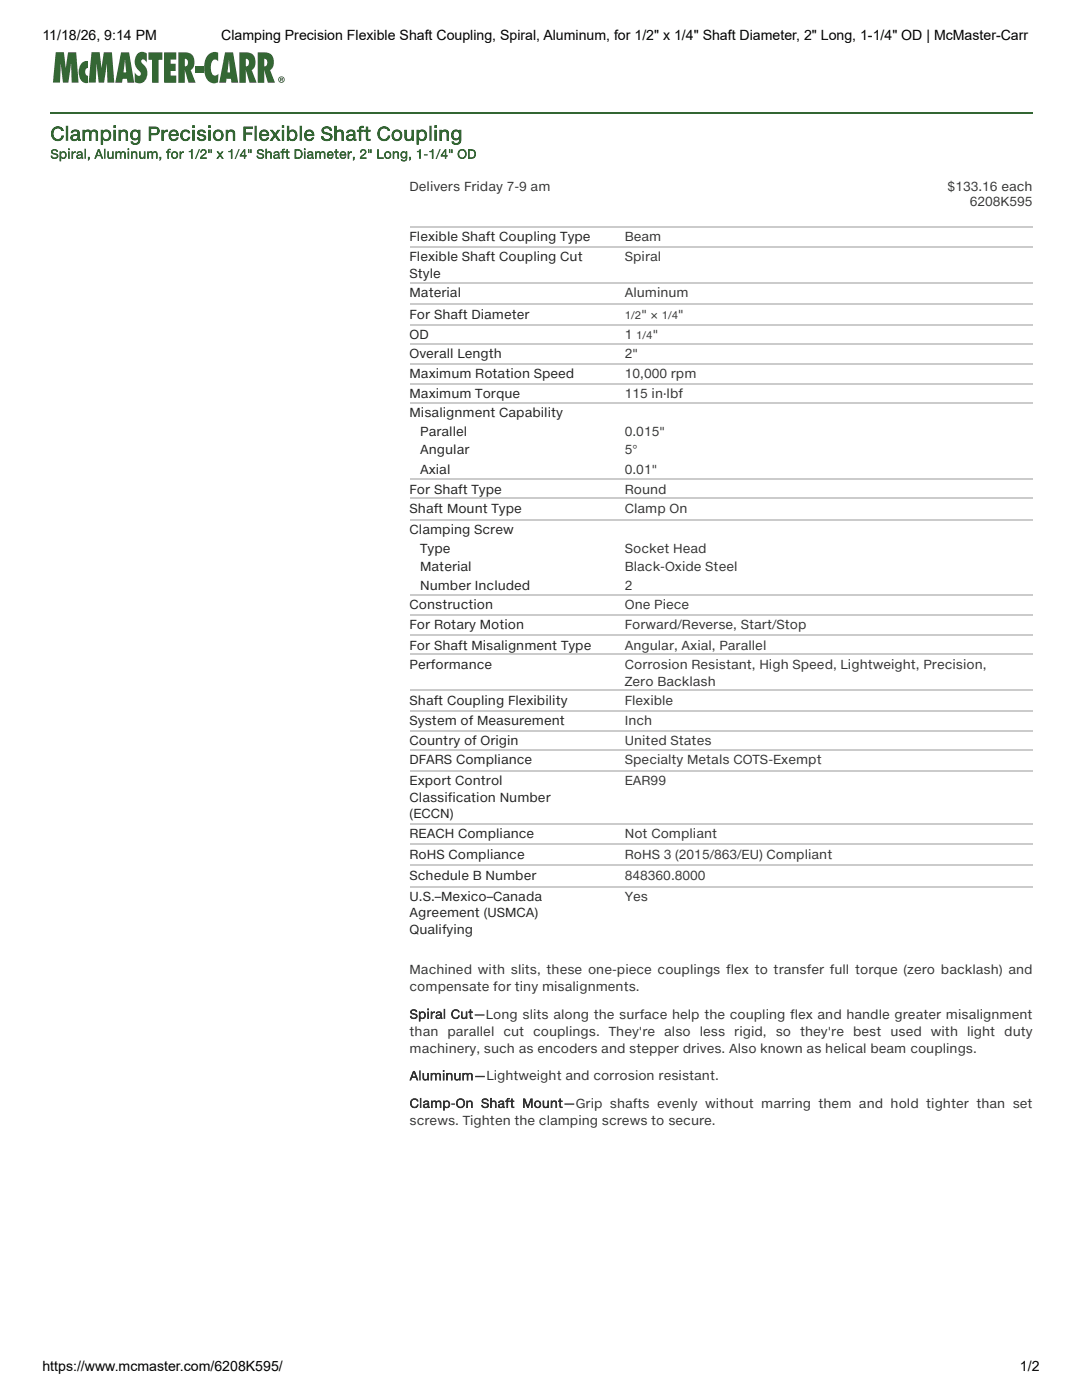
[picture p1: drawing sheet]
<svg xmlns="http://www.w3.org/2000/svg" width="216mm" height="279mm" viewBox="0 0 216 279" stroke-linecap="round" stroke-linejoin="round" font-family="sans-serif">
<defs><g id="words">
<text font-size="3.8" fill="#363" x="10.1" y="28">Clamping Precision Flexible Shaft Coupling</text>
<g font-size="2.8">
<text x="8.5" y="7.9">11/18/26, 9:14 PM</text>
<text x="44.1" y="7.9">Clamping Precision Flexible Shaft Coupling, Spiral, Aluminum, for 1/2&quot; x 1/4&quot; Shaft Diameter, 2&quot; Long, 1-1/4&quot; OD | McMaster-Carr</text>
<text x="8.5" y="273.6">https://www.mcmaster.com/6208K595/</text>
<text x="203.5" y="273.6">1/2</text>
</g>
<text font-size="2.5" fill="#363" x="10.1" y="31.6">Spiral, Aluminum, for 1/2&quot; x 1/4&quot; Shaft Diameter, 2&quot; Long, 1-1/4&quot; OD</text>
<g font-size="2.5" fill="#333">
<text x="81.7" y="38.2">Delivers Friday 7-9 am</text>
<text x="189.1" y="38.2">$133.16 each</text>
<text x="193.5" y="41.2">6208K595</text>
<text x="124.7" y="48.2">Beam</text>
<text x="124.7" y="52.2">Spiral</text>
<text x="124.7" y="59.4">Aluminum</text>
<text x="128" y="63.6">&quot; ×</text>
<text x="135.4" y="63.6">&quot;</text>
<text x="124.7" y="67.6">1</text>
<text x="124.7" y="71.4">2&quot;</text>
<text x="130.2" y="67.6">&quot;</text>
<text x="124.7" y="75.5">10,000 rpm</text>
<text x="124.7" y="79.5">115 in·lbf</text>
<text x="124.7" y="87.1">0.015&quot;</text>
<text x="124.7" y="90.7">5°</text>
<text x="124.7" y="94.5">0.01&quot;</text>
<text x="124.7" y="98.5">Round</text>
<text x="124.7" y="102.3">Clamp On</text>
<text x="124.7" y="110.4">Socket Head</text>
<text x="124.7" y="114">Black-Oxide Steel</text>
<text x="124.7" y="117.8">2</text>
<text x="124.7" y="121.6">One Piece</text>
<text x="124.7" y="125.6">Forward/Reverse, Start/Stop</text>
<text x="124.7" y="129.6">Angular, Axial, Parallel</text>
<text x="124.7" y="133.5">Corrosion Resistant, High Speed, Lightweight, Precision,</text>
<text x="124.7" y="136.8">Zero Backlash</text>
<text x="124.7" y="140.7">Flexible</text>
<text x="124.7" y="144.7">Inch</text>
<text x="124.7" y="148.7">United States</text>
<text x="124.7" y="152.5">Specialty Metals COTS-Exempt</text>
<text x="124.7" y="156.7">EAR99</text>
<text x="124.7" y="167.3">Not Compliant</text>
<text x="124.7" y="171.3">RoHS 3 (2015/863/EU) Compliant</text>
<text x="124.7" y="175.6">848360.8000</text>
<text x="124.7" y="179.8">Yes</text>
<text x="81.7" y="194.4">Machined with slits, these one-piece couplings flex to transfer full torque (zero backlash) and</text>
<text x="81.7" y="197.8">compensate for tiny misalignments.</text>
<text x="81.7" y="203.3">Spiral Cut—Long slits along the surface help the coupling flex and handle greater misalignment</text>
<text x="81.7" y="206.7">than</text>
<text x="89.3" y="206.7">parallel</text>
<text x="100.4" y="206.7">cut</text>
<text x="106.4" y="206.7">couplings.</text>
<text x="121.5" y="206.7">They're</text>
<text x="132.5" y="206.7">also</text>
<text x="139.6" y="206.7">less</text>
<text x="146.5" y="206.7">rigid,</text>
<text x="154.8" y="206.7">so</text>
<text x="159.7" y="206.7">they're</text>
<text x="170.2" y="206.7">best</text>
<text x="177.7" y="206.7">used</text>
<text x="185.7" y="206.7">with</text>
<text x="193" y="206.7">light</text>
<text x="200.4" y="206.7">duty</text>
<text x="81.7" y="210.1">machinery, such as encoders and stepper drives. Also known as helical beam couplings.</text>
<text x="81.7" y="215.6">Aluminum—Lightweight and corrosion resistant.</text>
<text x="81.7" y="221.1">Clamp-On Shaft Mount—Grip shafts evenly without marring them and hold tighter than set</text>
<text x="81.7" y="224.5">screws. Tighten the clamping screws to secure.</text>
</g>
<g font-size="2.5" fill="#222">
<text x="81.7" y="48.2">Flexible Shaft Coupling Type</text>
<text x="81.7" y="52.2">Flexible Shaft Coupling Cut</text>
<text x="81.7" y="55.6">Style</text>
<text x="81.7" y="59.4">Material</text>
<text x="81.7" y="63.6">For Shaft Diameter</text>
<text x="81.7" y="67.6">OD</text>
<text x="81.7" y="71.4">Overall Length</text>
<text x="81.7" y="75.5">Maximum Rotation Speed</text>
<text x="81.7" y="79.5">Maximum Torque</text>
<text x="81.7" y="83.3">Misalignment Capability</text>
<text x="83.8" y="87.1">Parallel</text>
<text x="83.8" y="90.7">Angular</text>
<text x="83.8" y="94.5">Axial</text>
<text x="81.7" y="98.5">For Shaft Type</text>
<text x="81.7" y="102.3">Shaft Mount Type</text>
<text x="81.7" y="106.6">Clamping Screw</text>
<text x="83.8" y="110.4">Type</text>
<text x="83.8" y="114">Material</text>
<text x="83.8" y="117.8">Number Included</text>
<text x="81.7" y="121.6">Construction</text>
<text x="81.7" y="125.6">For Rotary Motion</text>
<text x="81.7" y="129.6">For Shaft Misalignment Type</text>
<text x="81.7" y="133.5">Performance</text>
<text x="81.7" y="140.7">Shaft Coupling Flexibility</text>
<text x="81.7" y="144.7">System of Measurement</text>
<text x="81.7" y="148.7">Country of Origin</text>
<text x="81.7" y="152.5">DFARS Compliance</text>
<text x="81.7" y="156.7">Export Control</text>
<text x="81.7" y="160.1">Classification Number</text>
<text x="81.7" y="163.3">(ECCN)</text>
<text x="81.7" y="167.3">REACH Compliance</text>
<text x="81.7" y="171.3">RoHS Compliance</text>
<text x="81.7" y="175.6">Schedule B Number</text>
<text x="81.7" y="179.8">U.S.–Mexico–Canada</text>
<text x="81.7" y="183">Agreement (USMCA)</text>
<text x="81.7" y="186.4">Qualifying</text>
</g>
<g font-size="2.1" fill="#333">
<text x="124.7" y="63.6">1/2</text>
<text x="132.1" y="63.6">1/4</text>
<text x="127" y="67.6">1/4</text>
</g>
</g></defs>
<path d="M10.1 22.6h195.9" fill="none" stroke="#363" stroke-width=".21"/>
<path d="M10.1 22.8h195.9v9.7h-195.9z" fill="#fff"/>
<g fill="none" stroke="#cbcbcb" stroke-width=".21">
<path d="M81.8 45.3h124.2M81.8 49.3h124.2M81.8 56.5h124.2M81.8 60.7h124.2M81.8 64.8h124.2M81.8 68.6h124.2M81.8 72.6h124.2M81.8 76.6h124.2M81.8 80.4h124.2M81.8 95.7h124.2M81.8 99.5h124.2M81.8 103.7h124.2"/>
<path d="M81.8 118.7h124.2M81.8 122.8h124.2M81.8 126.8h124.2M81.8 130.6h124.2M81.8 137.8h124.2M81.8 141.8h124.2M81.8 145.8h124.2M81.8 149.6h124.2M81.8 153.9h124.2M81.8 164.5h124.2M81.8 168.5h124.2M81.8 172.7h124.2"/>
<path d="M81.8 177h124.2"/>
</g>
<path d="M10.1 10.1h195.9v7.8h-195.9z" fill="#fff"/>
<g fill="#346734">
<path d="M11.1 10.4h1.7l.3 3.3 .5-3.3h1.6l.5 6.1h-1.4l-.1-3.8-.6 3.8h-1l-.5-3.8-.1 3.8h-1.4z"/>
<path d="M16.4 12.5l.4-.3h.8v1.4a.82 .82 0 0 0-.6 .7 .82 .82 0 0 0 .6 .8v1.5h-.2a1.6 1.6 0 0 1-1.7-1.7 2.74 2.74 0 0 1 .7-2.4z"/>
<path d="M18.3 10.4h1.6l.4 3.3 .4-3.3h1.6l.5 6.1h-1.4l-.1-3.8-.5 3.8h-1.1l-.5-3.8-.1 3.8h-1.4z"/>
<path d="M38.9 13.3h1.7v1.3h-1.7z"/>
<path d="M27.5 10.7a1.43 1.43 0 0 1 1.8 0v1.8l-.2-.2a.59 .59 0 0 0-.9-.3l.1 .6a2.35 2.35 0 0 1 0 4h-.7l-.7-.2v-1.9l.2 .2a.64 .64 0 0 0 .9 .3 1.51 1.51 0 0 0-.7-1.4 2.34 2.34 0 0 1 .2-2.9z"/>
<path d="M29.6 10.4h2.8v1.5h-.8v4.6h-1.3v-4.6h-.7z"/>
<path d="M32.7 10.4h2.5v1.5h-1.2v.8h1.1v1.5h-1.1v.9h1.2v1.4h-2.5z"/>
<path d="M41.8 10.8l.7-.4 1 .1v1.7a.73 .73 0 0 0-.8-.3 .73 .73 0 0 0-.5 .7l-.1 .9a1.47 1.47 0 0 0 .8 1.6l.7-.4-.1 1.7a1.76 1.76 0 0 1-2.6-1.3 4.3 4.3 0 0 1 .9-4.3z"/>
<path d="M24.2 10.4h1.6l1 6.1h-1.4l-.1-.8h-.8l-.1 .8h-1.4zM24.9 11.9l-.3 2.5h.6z"/>
<path d="M35.6 10.4a2.93 2.93 0 0 1 2.9 .8 2.14 2.14 0 0 1-.4 2.8l.9 2.5h-1.4l-.7-2.5v2.5h-1.3zM36.9 11.7v1.6a.76 .76 0 0 0 .6-.8 .76 .76 0 0 0-.6-.8z"/>
<path d="M44.9 10.4h1.6l1 6.1h-1.3l-.1-.8h-.9l-.1 .8h-1.4zM45.7 11.9l-.3 2.5h.5z"/>
<path d="M47.8 10.4a2.93 2.93 0 0 1 2.9 .8 2.14 2.14 0 0 1-.5 2.8l1 2.5h-1.4l-.7-2.5v2.5h-1.3zM49.1 11.7v1.6a.76 .76 0 0 0 .6-.8 .76 .76 0 0 0-.6-.8z"/>
<path d="M51.4 10.4a2.93 2.93 0 0 1 3 .8 2.14 2.14 0 0 1-.5 2.8l1 2.5h-1.4l-.8-2.5v2.5h-1.3zM52.7 11.7v1.6a.76 .76 0 0 0 .7-.8 .76 .76 0 0 0-.7-.8z"/>
<path d="M55.5 15.9a.65 .65 0 0 1 1.3 0 .65 .65 0 0 1-1.3 0zM55.7 15.9a.5 .5 0 0 0 1 0 .5 .5 0 0 0-1 0zM55.9 15.5l.5 .1 .1 .2-.2 .1 .2 .3-.5-.2v.2h-.1zM56 15.7v.1h.3v-.1z"/>
</g>
<use href="#words"/>
</svg>
